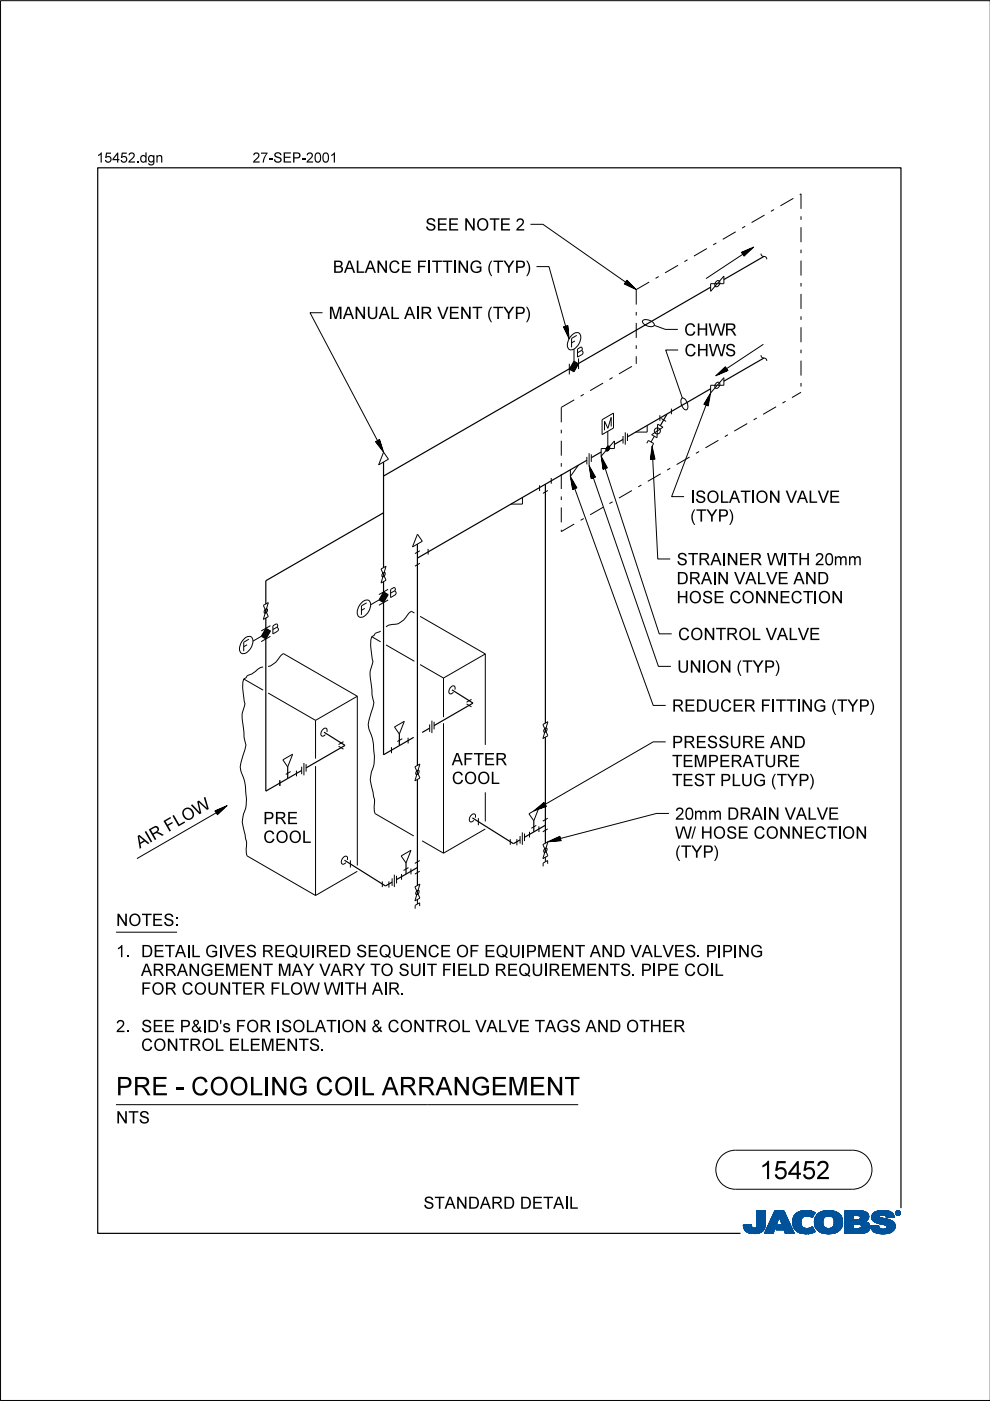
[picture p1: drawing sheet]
<svg xmlns="http://www.w3.org/2000/svg" width="210mm" height="297mm" viewBox="0 0 210 297" stroke-linecap="round" stroke-linejoin="round" font-family="sans-serif">
<defs><g id="words">
<g font-size="4">
<text x="24.6" y="232.2">PRE -COOLI</text>
<text x="57.3" y="232.2">N</text>
<text x="61.2" y="232.2">G COI</text>
<text x="76.5" y="232.2">LARRAN</text>
<text x="99.9" y="232.2">GEM</text>
<text x="112.1" y="232.2">EN</text>
<text x="119.6" y="232.2">T</text>
<text x="161" y="250">15452</text>
</g>
<g font-size="2.6">
<text x="90.2" y="48.9">SEE N</text>
<text x="100.9" y="48.9">OTE 2</text>
<text x="70.5" y="57.8">BALAN</text>
<text x="82.3" y="57.8">CE FI</text>
<text x="91.5" y="57.8">TTI</text>
<text x="96.9" y="57.8">N</text>
<text x="99.5" y="57.8">G (</text>
<text x="104.5" y="57.8">TYP)</text>
<text x="69.7" y="67.6">M</text>
<text x="72.7" y="67.6">AN</text>
<text x="77.7" y="67.6">UALAI</text>
<text x="89.1" y="67.6">R VEN</text>
<text x="100.1" y="67.6">T (</text>
<text x="104.5" y="67.6">TYP)</text>
<text x="145" y="71.2">CH</text>
<text x="150.2" y="71.2">W R</text>
<text x="145.1" y="75.5">CH</text>
<text x="150.3" y="75.5">W S</text>
<text x="146.4" y="106.6">I</text>
<text x="147.4" y="106.6">SOLATI</text>
<text x="160.2" y="106.6">ON</text>
<text x="166.6" y="106.6">VALVE</text>
<text x="146.4" y="110.6">(</text>
<text x="147.6" y="110.6">TYP)</text>
<text x="143.4" y="119.8">STRAI</text>
<text x="154" y="119.8">N</text>
<text x="156.6" y="119.8">ER W I</text>
<text x="167" y="119.8">TH</text>
<text x="172.8" y="119.8">20mm</text>
<text x="143.4" y="123.9">DRAI</text>
<text x="152" y="123.9">N</text>
<text x="155.6" y="123.9">VALVE AN</text>
<text x="173.2" y="123.9">D</text>
<text x="143.4" y="127.9">H</text>
<text x="146" y="127.9">OSE CON</text>
<text x="162.6" y="127.9">N</text>
<text x="165.2" y="127.9">ECTI</text>
<text x="173.4" y="127.9">ON</text>
<text x="143.7" y="135.7">CON</text>
<text x="151.7" y="135.7">TROLVALVE</text>
<text x="143.6" y="142.6">UN</text>
<text x="148.8" y="142.6">I</text>
<text x="149.8" y="142.6">ON</text>
<text x="156.2" y="142.6">(</text>
<text x="157.4" y="142.6">TYP)</text>
<text x="142.5" y="150.9">REDUCER FI</text>
<text x="164.5" y="150.9">TTI</text>
<text x="169.8" y="150.9">N</text>
<text x="172.4" y="150.9">G (</text>
<text x="177.4" y="150.9">TYP)</text>
<text x="142.5" y="158.6">PRESSURE AN</text>
<text x="168.3" y="158.6">D</text>
<text x="95.8" y="166.2">COOL</text>
<text x="95.8" y="162.3">AFTER</text>
<text x="142.5" y="166.7">TEST PLUG (</text>
<text x="142.5" y="162.6">TEM</text>
<text x="150.1" y="162.6">PERATURE</text>
<text x="164.7" y="166.7">TYP)</text>
<text x="143.2" y="173.8">20mm DRAI</text>
<text x="162.7" y="173.8">N</text>
<text x="166.3" y="173.8">VALVE</text>
<text x="29.6" y="180" transform="rotate(-30 29.6 180)">A IR F LO W</text>
<text x="55.8" y="178.7">COOL</text>
<text x="55.8" y="174.7">PRE</text>
<text x="143.2" y="177.8">W /H</text>
<text x="151.2" y="177.8">OSE CON</text>
<text x="167.7" y="177.8">N</text>
<text x="170.3" y="177.8">ECTI</text>
<text x="178.5" y="177.8">ON</text>
<text x="143.2" y="181.8">(</text>
<text x="144.4" y="181.8">TYP)</text>
<text x="24.6" y="196.3">N</text>
<text x="27.2" y="196.3">OTES:</text>
<text x="24.6" y="202.9">1. DETAI</text>
<text x="40.5" y="202.9">LGI</text>
<text x="47.3" y="202.9">VES REQUI</text>
<text x="66.9" y="202.9">RED SEQUEN</text>
<text x="90.7" y="202.9">CE OF EQUI</text>
<text x="111.5" y="202.9">PM</text>
<text x="116.9" y="202.9">EN</text>
<text x="121.9" y="202.9">T AN</text>
<text x="130" y="202.9">D VALVES.PI</text>
<text x="153" y="202.9">PI</text>
<text x="156.4" y="202.9">N</text>
<text x="159" y="202.9">G</text>
<text x="29.9" y="206.9">ARRAN</text>
<text x="42.5" y="206.9">GEM</text>
<text x="50.7" y="206.9">EN</text>
<text x="55.7" y="206.9">T M</text>
<text x="61.9" y="206.9">AY VARY TO SUI</text>
<text x="90.5" y="206.9">T FI</text>
<text x="96.9" y="206.9">ELD REQUI</text>
<text x="116.3" y="206.9">REM</text>
<text x="124.2" y="206.9">EN</text>
<text x="129.2" y="206.9">TS.PI</text>
<text x="139.2" y="206.9">PE COI</text>
<text x="151.4" y="206.9">L</text>
<text x="29.9" y="210.9">FOR COUN</text>
<text x="49.1" y="210.9">TER FLOW W I</text>
<text x="73.1" y="210.9">TH</text>
<text x="78.9" y="210.9">AI</text>
<text x="82.3" y="210.9">R.</text>
<text x="24.6" y="218.8">2. SEE P&amp;I sFOR I</text>
<text x="43.9" y="218.8">D'</text>
<text x="59.6" y="218.8">SOLATI</text>
<text x="72.4" y="218.8">ON</text>
<text x="78.8" y="218.8">&amp; CON</text>
<text x="90.2" y="218.8">TROLVALVE TAGS AN</text>
<text x="129.1" y="218.8">D OTH</text>
<text x="140.3" y="218.8">ER</text>
<text x="29.9" y="222.8">CON</text>
<text x="37.9" y="222.8">TROLELEM</text>
<text x="58.3" y="222.8">EN</text>
<text x="63.3" y="222.8">TS.</text>
<text x="24.6" y="238.2">N</text>
<text x="27.2" y="238.2">TS</text>
<text x="89.8" y="256.3">STAN</text>
<text x="99.2" y="256.3">DARD DETAI</text>
<text x="120.6" y="256.3">L</text>
</g>
<g font-size="2.2">
<text x="20.5" y="34.5">15452.</text>
<text x="29.6" y="34.5">dgn</text>
<text x="53.6" y="34.5">27-</text>
<text x="57.9" y="34.5">SEP- 001</text>
<text x="64.9" y="34.5">2</text>
</g>
</g></defs>
<g fill="none" stroke="#00539a" stroke-width=".21">
<path d="M157.6 259.8h1.7M157.6 259.9h1.7M157.6 259.9l1.7 .1M157.6 260h1.8M158.1 259.7h1.2M159.3 259.7h-1.7l.1 .7M159.3 259.7h-.9M159.3 259.7l.1 .3M159.4 260l.1 .3M160.4 260l-.2 .3h2M160.5 259.6h1.8M160.5 259.6l-.1 .4"/>
<path d="M160.5 259.7h1.8M160.5 256.7v2.9M160.5 256.9h1.8M160.5 257.5h1.8M160.5 256.7h1.8v2.7M160.5 256.8h1.8M160.5 256.8l1.8 .1M160.5 256.9l1.8 .1M160.5 257h1.8M160.5 257.1h1.8M160.5 257.2h1.8M160.5 257.2l1.8 .1"/>
<path d="M160.5 257.3h1.8M160.5 257.4h1.8M160.5 257.4l1.8 .1M160.5 257.6h1.8M160.5 257.6l1.8 .1M160.5 257.7h1.8M160.5 257.8h1.8M160.5 257.9h1.8M160.5 258h1.8M160.5 258.1h1.8M160.5 258.1l1.8 .1M160.5 258.2h1.8"/>
<path d="M160.5 258.3h1.8M160.5 258.3l1.8 .1M160.5 258.4h1.8M160.5 258.5h1.8M160.5 258.5l1.8 .1M160.5 258.6h1.8M160.5 258.6l1.8 .1M160.5 258.7h1.8M160.5 258.8h1.8M160.5 258.9h1.8M160.5 259h1.8M160.5 259.1h1.8"/>
<path d="M160.5 259.2h1.8M160.5 259.3h1.8M160.5 259.8h1.8M162.2 260h-1.8M162.2 259.9v.3M162.2 259.9h-1.8M162.2 259.8h-1.7M162.3 259.4l-.1 .5M162.3 259.4v-2.7h-1.8v2.9M162.3 259.5h-1.8M162.3 259.6h-1.8M162.3 256.7l-1.8 .1"/>
<path d="M162.3 259.4h-1.8M163.7 258.1h3.1M163.7 258h3.1M163.7 257.9h3M163.8 257.8h2.9M163.8 257.7h2.9M163.8 257.7h2.8M163.9 257.6h2.7M163.9 257.5h2.7M164 257.4h2.5M164 257.3h2.5M164.1 257.2h2.3"/>
<path d="M164.1 257.1h2.3M164.1 257h2.3M164.2 257h2.1M164.2 256.9h2.1M164.2 256.8h2.1M164.3 256.7h1.9l2.2 4.8h-1.9l-.3-.8h-1.7l.4-1h1l-.7-1.7-1.3 3.5h-1.8zM164.5 260h-1.7M164.5 259.9l-1.7 .1M164.5 259.9h-1.7M164.5 259.8l-1.7 .1M164.6 259.8h-1.7M164.6 259.7l-1.7 .1"/>
<path d="M164.6 259.7h-1.7M164.6 259.6h-1.7M164.6 259.5l-1.6 .1M164.7 259.5h-1.7M164.7 259.4l-1.7 .1M164.7 259.4h-1.7M164.7 259.3l-1.6 .1M164.7 259.3h-1.6M164.8 259.2l-1.7 .1M164.8 259.2h-1.7M164.8 259.1l-1.6 .1M164.8 260h2.9"/>
<path d="M164.8 259.1h-1.6M164.8 259.9h2.9M164.8 259l-1.6 .1M164.9 259.9h2.7M164.9 259h-1.7M164.9 259.8h2.7M164.9 258.9h-1.6M164.9 258.8h-1.6M164.9 259.7h2.7M164.9 259.7l-.4 1 3.6 .1M165 258.7h-1.6M165 258.6l-1.6 .1"/>
<path d="M165 258.6h-1.6M165 258.5l-1.6 .1M165 258.5h-1.6M165.1 258.4l-1.6 .1M165.1 258.4h-1.6M165.1 258.3l-1.6 .1M165.1 258.3h-1.6M165.1 258.2l-1.5 .1M165.1 258.2h-1.5M165.2 258.1l-1.6 .1M165.2 258.1h-1.6M165.2 258l.7 1.7h-1"/>
<path d="M165.2 258l.7 1.7M165.3 258.1h1.5M165.3 258.1l1.6 .1M165.3 258.2h1.6M165.3 258.2l1.6 .1M165.3 258.3h1.6M165.4 258.3l1.6 .1M165.4 258.4h1.6M165.4 258.4l1.6 .1M165.4 258.5h1.6M165.4 258.5l1.7 .1M165.4 258.6h1.7"/>
<path d="M165.5 258.6l1.6 .1M165.5 258.7h1.6M165.5 258.8h1.7M165.5 258.9h1.7M165.6 258.9h1.6M165.6 259h1.7M165.6 259l1.7 .1M165.6 259.1h1.7M165.6 259.1l1.7 .1M165.7 259.2h1.7M165.7 259.2l1.7 .1M165.7 259.3h1.7"/>
<path d="M165.7 259.3l1.7 .1M165.7 259.4h1.7M165.8 259.4l1.7 .1M165.8 259.5h1.7M165.8 259.5l1.7 .1M165.8 259.6h1.7M166.2 256.7l2.2 4.8M166.2 256.8l-1.9-.1-2.2 4.8h1.8l1.3-3.5M168 258.9l.4 1.5M168 258.9h1.8M168 259h1.8M168 259.1h1.8"/>
<path d="M168 259.2h1.8M168 259.2l1.8 .1M168 259.3h1.8M168 259.3l1.8 .1M168.1 259.4h1.8M168.1 259.5h1.7M168.1 259.4l1.7 .1M168.1 259.5l1.8 .1M168.1 259.6h1.8M168.1 259.7h1.8M168.1 259.7l1.8 .1M168.1 259.8h1.8"/>
<path d="M168.1 259.8l1.8 .1M168.2 260h1.8M168.2 259.9h1.8M168.3 258l-.3 .9M168.9 257.3l-.6 .7M169.1 257.1h3.6M169.2 257h3.4M169.4 256.9h3.1M169.5 256.9h2.9M169.8 256.8h2.4M169.8 259.1a1.33 1.33 0 0 0 .8 1.4 1.33 1.33 0 0 0 1.5-.3l.2-.1M169.8 259.1h-1.8"/>
<path d="M169.8 259l-1.8 .1M169.9 258.8l-1.9 .1M169.9 258.8h-1.9M169.9 258.7h-1.9M169.9 258.6h-1.8M169.9 258.6l-1.9 .1M169.9 258.5l-1.8 .1M169.9 258.5h-1.8M169.9 258.4l-1.8 .1M170 258.4h-1.9M170 258.4l-.2 .7M170 258.3l-1.8 .1"/>
<path d="M170 258.3h-1.8M170 258.2l-1.8 .1M170.1 258.2h-1.9M170.1 258.1l-.1 .3M170.1 258.1l-1.9 .1M170.2 258.1h-2M170.3 258h-2.1M170.3 256.7l-1.4 .5M170.3 256.7h1.5M170.3 256.7a4 4 0 0 1 2.5 .4M170.4 258h-2.1M170.4 257.9h-2.1"/>
<path d="M170.6 257.8l-2.3 .1M170.6 257.9l-.5 .2M170.8 257.8h-2.5M171.4 257.8h1M171.5 256.7l-1.7 .1M171.5 256.7l.6 .1M171.7 257.8h.7M171.8 257.9h.6M171.9 258h.4M172.1 258.1h.2M172.2 258.1h.1M172.3 258h-.3"/>
<path d="M172.4 257.7l-4 .1M172.5 257.7h-4.1M172.5 257.6l-4 .1M172.5 257.6h-4M172.6 257h-3.3M172.6 257.5l-4.1 .1M172.6 257.5h-4M172.6 257.4l-4 .1M172.7 257.4h-4M172.7 259h1.8M172.7 259.2h1.8M172.7 259.3h1.8"/>
<path d="M172.7 259.3l1.8 .1M172.7 259.4h1.8M172.7 257.3l-3.9 .1M172.7 259.5h1.8M172.7 259.5l1.8 .1M172.7 259.6h1.8M172.7 259.7h1.8M172.7 258.6h1.8M172.7 257.3h-3.9M172.8 259.8h1.8M172.8 257.2l-3.9 .1M172.8 259.9h1.8"/>
<path d="M172.8 259.9l.3 .6M172.8 259.8l1.8 .1M172.8 259.9l1.8 .1M172.8 257.2h-3.9M172.8 260h1.8M172.8 257.1l-.6 1.1a1.75 1.75 0 0 0-1.6-.3M172.9 257.1l-3.9 .1M173 257.8l-.3 1.3h1.8M173 257.8h5.3M173.1 257.7h5.2M173.1 257.7h5.1M173.1 257.6h5.1"/>
<path d="M173.2 257.6h4.9M173.2 257.5h4.8M173.4 257.4h4.6M173.4 257.4h4.5M173.5 257.3h4.4M173.6 257.2l4.2 .1M173.6 257.2h4.1M173.7 257.1l4 .1M173.8 257.1h3.8M173.9 257h3.5M174 257h3.3M174.1 256.9h3.2"/>
<path d="M174.2 256.9h2.8M174.4 256.8h2.6M174.5 259h-1.8M174.5 259.2a1.15 1.15 0 0 0 1.3 1.3M174.5 259.2l-1.8-.1 .1 .8M174.5 258.9l-1.8 .1M174.5 258.9h-1.8M174.5 258.8l-1.8 .1M174.5 258.7l-1.8 .1M174.5 258.7h-1.8M174.5 258.6l-1.8 .1M174.5 258.5l-1.8 .1"/>
<path d="M174.6 258.5h-1.9M174.6 256.8h1.9M174.6 258.4l-.1 .8M174.6 258.4h-1.8M174.6 258.4l-1.9 .1M174.6 258.3l-1.8 .1M174.6 258.3h-1.8M174.7 258.2h-1.9M174.7 258.1l-.1 .3M174.8 258.1l-2 .1M174.8 258.1h-1.9M174.9 256.7a3.2 3.2 0 0 1 3.6 1.4l.1 .8-.1 1.1"/>
<path d="M174.9 258l-1.9 .1M175 258h-2M175.1 257.9l-.4 .2M175.1 257.9h-2.1M175.2 257.9h-2.2M175.5 256.7h.7M175.7 257.8l-.6 .1M175.7 257.8l.6 .1M175.7 257.8h-2.7M176 257.8h2.4M176.2 257.9h2.2M176.3 257.9l.5 .5"/>
<path d="M176.4 258h2M176.4 256.7h-1.5a2.68 2.68 0 0 0-1.9 1.1M176.5 258l2 .1M176.5 258.1h2M176.6 258.1h1.9M176.6 258.2h1.9M176.7 258.2l1.8 .1M176.7 258.3h1.8M176.7 258.3l1.9 .1M176.7 259.9h1.8M176.7 258.4h1.9M176.8 258.4l.1 .5"/>
<path d="M176.8 258.4l1.8 .1M176.8 258.5h1.8M176.8 258.6h1.8M176.9 258.8h1.7M176.9 258.8l1.8 .1M176.9 258.7h1.7M176.9 259.4h1.8M176.9 259.2l1.8 .1M176.9 259.1h1.8M176.9 259.2h1.8M176.9 258.9v.3M176.9 259.2a1.11 1.11 0 0 1-1.1 1.3"/>
<path d="M176.9 259h1.8M176.9 258.9h1.8M176.9 259.3h1.8M176.9 259.3l1.8 .1M178 257.4l-4.7 .1M178.4 257.9h-2.1l.5 .5M178.5 259.7l-1.7 .1M178.5 259.8l-1.8 .1M178.5 259.8h-1.7M178.5 260l-.2 .5M178.5 259.9l-1.8 .1M178.5 260h-1.8"/>
<path d="M178.6 259.7h-1.8M178.6 258.5l-1.8 .1M178.6 259.6h-1.8M178.6 259.5l-1.8 .1M178.6 259.5h-1.8M178.7 259.4h-1.8M179.1 259.7h1.8M179.1 259.5h5.2M179.1 256.9h4.4M179.1 257.5h5M179.1 256.8h4M179.1 256.8h3.4"/>
<path d="M179.1 257h4.5M179.1 257.1h4.7M179.1 257.1l4.7 .1M179.1 257.2h4.8M179.1 257.2l4.8 .1M179.1 257.3h4.8M179.1 257.3l4.9 .1M179.1 257.4h4.9M179.1 257.4l5 .1M179.1 257.6h5M179.1 257.6l5 .1M179.1 257.7h5"/>
<path d="M179.1 257.7l1.8 .1M179.1 257.8h1.8M179.1 257.9h1.8M179.1 258h1.8M179.1 258.1h1.8M179.1 258.2h1.8M179.1 258.3h1.8M179.1 258.4h1.8M179.1 258.5h1.8M179.1 258.5l1.8 .1M179.1 258.6h4.8M179.1 258.7h4.7"/>
<path d="M179.1 258.7h4.6M179.1 258.8h4.5M179.1 258.9h4.5M179.1 258.9h4.3M179.1 259h4.4M179.1 259l4.5 .1M179.1 259.1h4.6M179.1 259.1l4.7 .1M179.1 259.2h4.8M179.1 259.2l4.9 .1M179.1 259.3h5M179.1 259.3l5.1 .1"/>
<path d="M179.1 259.4h5.1M179.1 259.4l5.1 .1M179.1 259.5l1.8 .1M179.1 259.6h1.8M179.1 259.8h1.8M179.1 259.9h1.8M179.1 260h1.8M180.9 257.7v.9M181.8 259.5h-.9v1v-1M181.8 259.5h.2M181.8 259.5l.8 .3M182.1 257.7l2.1 .1"/>
<path d="M182.2 257.8h2M182.2 259.5l2.1 .1M182.3 258.5h1.7M182.3 258.5l-1.4 .1M182.3 257.9h1.9M182.4 257.9h1.8M182.4 257.9v.1M182.4 257.9l-.4-.2h-1.1v.9M182.4 258h1.8M182.4 258v.3M182.4 258.3l-.1 .2M182.4 259.6h1.9"/>
<path d="M182.4 258.1h1.8M182.4 258.1l1.8 .1M182.4 258.2h1.8M182.5 259.7h1.9M182.5 256.9l1.1 .1M182.5 259.7l1.9 .1M182.6 259.8h1.8M182.6 259.8v.4l-.2 .2M182.7 259.9h1.7M182.9 256.8h-3.8v4.7M183.3 256.9l-4.2-.1v4.7M183.6 257l.4 .4"/>
<path d="M183.9 259.2l.2 .2M184 258.5l-2.1 .1M184 258.5h-1.8M184 257.4l.1 .2M184.1 258.4l-.8 .6 .6 .2M184.1 258.4h-1.8M184.1 258.3l-1.7 .1M184.1 258.3h-1.7M184.1 257.6l.1 .6M184.1 258.2l-1.7 .1M184.1 259.4l.3 .5v.6M184.2 258.2l-.1 .2"/>
<path d="M184.2 258h-1.8M184.4 259.9h-1.7M184.5 260h-1.8M184.6 259.9v.2M184.6 259.9h1.7M184.6 260h1.7M184.8 258.1h1.7M184.8 258l.2 .7M184.8 258h1.7M184.8 258.3h2.5M184.8 258.3l2.8 .1M184.8 258.1l1.8 .1"/>
<path d="M184.8 258.2h2M184.8 258.4h3M184.8 258.4l3.2 .1M184.9 258.2l2.1 .1M184.9 257.6h4.6M184.9 258.5h3.4M184.9 258.5l3.6 .1M184.9 258.6h3.7M184.9 257.5h4.5M185 257.5h4.4M185 258.6l3.7 .1M185 258.7h3.9"/>
<path d="M185 258.7l.6 .4M185 257.4h4.3M185 257.4h4.4M185.1 258.7l3.9 .1M185.1 258.8h.7M185.1 257.3h4.1M185.2 258.9h.6M185.2 258.9l4.1 .1M185.3 257.2h3.9M185.3 259h4M185.3 257.1l3.8 .1M185.4 257.1h3.7"/>
<path d="M185.4 259l4 .1M185.5 257h3.5M185.5 259.1h4M185.6 259.1l3.9 .1M185.6 259.1l.5 .2M185.7 259.2h3.9M185.7 256.9h3M185.8 259.2l3.8 .1M185.8 258.9h3.4M185.9 258.8h3.2M185.9 256.8h2.7M185.9 256.8l-.8 .5-.3 .7"/>
<path d="M185.9 256.8l.7-.1a3.3 3.3 0 0 1 2.7 .6h-4.2M186 259.3h3.6M186.1 256.8h2.3M186.1 259.4h3.6M186.1 259.3l1.5 .4 .4 .2M186.3 259.8l-.5 .1M186.3 259.8l-1.7 .1M186.3 259.8v.3M186.3 259.4h3.4M186.4 257.9h-1.6M186.4 257.9l.1 .1M186.5 257.9h-1.7"/>
<path d="M186.5 257.8h-1.7M186.5 258v.1M186.5 257.8l-.1 .1M186.5 257.7h-1.6M186.5 259.4l3.2 .1M186.5 258.1l.1 .1M186.6 257.6l-1.7 .1M186.6 258.2l.4 .1M186.7 256.7h.8M186.7 259.5h3M186.9 257.6h-2M186.9 259.5l2.9 .1"/>
<path d="M187 258.3l1.7 .4 .9 .6M187.2 259.6h2.6M187.3 257.6h2.2M187.4 259.7h2.4M187.6 257.6l1.9 .1M187.6 259.7h2.2M187.6 257.7h2M187.7 257.7a1.07 1.07 0 0 0-1.2 .1M187.7 257.7l.1 .1M187.7 257.8h1.9M187.8 257.8h1.7M187.8 256.7h-1.3"/>
<path d="M187.8 257.8l.1 .4M187.8 257.9h1.7M187.8 257.9h1.8M187.9 258h1.7M187.9 258l1.7 .1M187.9 258.1h1.1M187.9 258.1h1.7M187.9 259.9h1.9M188 259.9l.1 .2M188 260h1.8M188.1 257h-2.6M188.2 257h.6"/>
<path d="M188.7 256.9h-2.9M189.3 257.3l.3 .8-1.7 .1M189.6 259.3l.2 .4v.6M189.8 259.9l-1.8 .1M189.8 259.8h-2.1M189.8 259.8h-1.9M189.9 257.2v.1M189.9 257.1h.1M189.9 257.2h.1M189.9 257.3h.1M189.9 257.3l.2 .3M190 257.4h.1"/>
<path d="M190 257.4l.1 .1M190 257.5h.2M190 257.2v.1M190 257.2l.2 .3M190 257.3l.2 .2M190 257.1h-.1M190 257h-.1M190.1 257h-.2M190.1 257.5l.2 .1M190.1 256.9h-.1M190.1 257.6h.6M190.2 256.8l-.1 .1"/>
<path d="M190.2 257.5l.2 .1M190.2 257.5l-.1 .1M190.2 257.6h.4M190.2 256.9h.4M190.2 256.9h.4l-.1 .3 .2 .3-.3-.3-.2 .3zM190.2 256.9v.6l.1-.3 .3 .3M190.2 257h.4M190.2 257.1h.1M190.2 257.1h.5M190.2 257.2h.5M190.2 257.2l.3 .1M190.2 257.3h.1"/>
<path d="M190.2 257.4h.1M190.2 257.4l.1 .1M190.2 256.8h-.1M190.3 257h.2v.1l-.2 .1zM190.3 257v.2M190.3 257h-.1M190.4 257.2l.2 .3M190.4 257.6h.1M190.4 256.8h-.2l-.2 .4M190.4 256.7a.5 .5 0 0 1 .5 .5 .5 .5 0 0 1-.5 .5M190.4 256.8l.4 .2v.2M190.4 256.7a.5 .5 0 0 0-.5 .5 .5 .5 0 0 0 .5 .5l-.3-.1"/>
<path d="M190.4 256.8l.3 .1 .1 .3M190.4 256.7l-.4 .2-.1 .3M190.4 256.7v.1M190.4 257.6v.1M190.4 256.7l.3 .1 .2 .4M190.4 257h-.1l.1 .2M190.4 257l.2 .1-.2 .1M190.4 257h.1M190.5 257.3h.1M190.5 257.3l.1 .1M190.5 257.2l.2 .3M190.5 257.4h.1"/>
<path d="M190.5 257.1h.2M190.5 257.4l.2 .1M190.5 257l-.1 .2M190.5 256.7h-.3M190.6 257.5h.2M190.6 256.8h.1M190.6 257.1l-.1 .1M190.7 257.1h-.1M190.7 257.1l-.2 .1M190.7 257.1l-.5-.2v.6l.1-.3M190.7 257h-.1M190.7 256.8l.1 .1"/>
<path d="M190.7 256.8h-.6M190.7 256.9h.2M190.8 257h.1M190.8 257.6h-.2M190.8 257.2v.2l-.4 .2M190.8 257.2l-.1 .3-.3 .1M190.8 257.1h.1M190.8 257.2h.1M190.9 257.4l-.2 .1M190.9 257.4h-.1M190.9 257.3l-.1 .1M190.9 257.3h-.1"/>
<path d="M190.9 257.2h.1M190.9 257.2l-.1 .3-.4 .2M190.9 257.1h-.1M157.7 260.1h1.7M157.7 260l1.7 .1M157.7 260.2h1.8M157.7 260.2l1.8 .1M157.7 260.3h1.8M157.7 260.3l1.9 .1M157.7 260.4h4.4M157.7 260.4l.4 .5M157.7 260.4l4.4 .1"/>
<path d="M157.8 260.5h4.3M157.8 260.6h4.3M157.8 260.7h4.2M157.9 260.7h4.1M157.9 260.8h4M158 260.8h3.9M158 260.9h3.9M158.1 260.9h3.3M158.1 261h3.6M158.2 261h3.5M158.3 261.1h3.2M158.4 261.2h3.1"/>
<path d="M158.5 261.2h2.9M158.6 261.3h2.7M158.7 261.4h2.4M158.8 261.4h2.1M159.1 261.5h1.6M159.5 260.3l.3 .1 .4-.1M159.7 261.5h.7M160.9 261.4h.1M161.5 260.9h.2M161.6 261.1h-3.3M162.1 260.3l-2 .1M162.2 260.2l-1.9 .1"/>
<path d="M162.2 260.2a2.25 2.25 0 0 1-2.8 1.3l-.9-.2-.4-.4M162.2 260.2h-1.9M162.2 260.1l-1.8 .1M162.2 260.1h-1.8M162.2 260l-1.8 .1M164 261.4h-1.9M164 261.3l-1.9 .1M164 261.3h-1.8M164 261.2l-1.8 .1M164 261.2h-1.8M164.1 261.1l-1.9 .1M164.1 261.1h-1.8"/>
<path d="M164.1 261l-1.8 .1M164.1 261h-1.8M164.1 260.9l-1.8 .1M164.2 260.9h-1.8M164.2 260.8l-1.8 .1M164.2 260.8h-1.8M164.2 260.7l-1.8 .1M164.2 260.7h-1.7M164.2 260.6l-1.7 .1M164.3 260.6h-1.8M164.3 260.5h-1.8M164.3 260.4l-1.7 .1"/>
<path d="M164.3 260.4h-1.7M164.3 260.3l-1.7 .1M164.4 260.3h-1.8M164.4 260.2l-1.7 .1M164.4 260.2h-1.7M164.4 260.1l-1.7 .1M164.4 260.1h-1.7M164.5 260l-1.8 .1M164.5 260.7h3.5M164.6 260.7h3.4M164.6 260.6h3.4M164.6 260.5h3.4"/>
<path d="M164.6 260.5h3.3M164.6 260.4h3.3M164.7 260.4h3.2M164.7 260.3h3.2M164.7 260.3h3.1M164.7 260.2h3.1M164.8 260.1h3M164.8 260.1h2.9M166.3 260.8h1.8M166.3 260.8l1.8 .1M166.3 260.9h1.8M166.3 260.9l1.8 .1"/>
<path d="M166.3 261h1.9M166.3 261l1.9 .1M166.4 261.1h1.8M166.4 261.1l1.8 .1M166.4 261.2h1.9M166.4 261.2l1.9 .1M166.4 261.3h1.9M166.5 261.3l1.8 .1M166.5 261.4h1.9M166.5 261.5h1.9M166.5 261.5l-.3-.8 .3 .8h1.9M168.2 260l1.9 .1"/>
<path d="M168.2 260.1h1.9M168.2 260.1l1.9 .1M168.2 260.2h2M168.3 260.2l2 .1M168.3 260.3h2.1M168.3 260.3l2.2 .1M168.3 260.4h2.5M168.4 260.4l.6 .7M168.4 260.4l4.1 .1M168.5 260.5h4M168.5 260.6h4M168.6 260.7h4"/>
<path d="M168.6 260.7l4 .1M168.7 260.8h3.9M168.7 260.8l4 .1M168.8 260.9h3.9M168.9 260.9l3.8 .1M168.9 261h3.9M169 261l3.8 .1M169 261.1h3.9M169 261.1a4.2 4.2 0 0 0 3.8 0M169.1 261.1h3.8M169.2 261.2h3.5M169.3 261.3h3.2"/>
<path d="M169.5 261.4h2.8M169.6 261.4h2.6M170 261.5h2M170.6 261.6h.4M171.5 260.4h.9M171.6 260.4h.8M171.8 261.5h-1.5M171.8 260.3h.6M172 260.3h.3M172 260.2h.3M172.1 260.2h.2M172.2 260.1h.1"/>
<path d="M172.3 260.1l.6 1M172.6 261.2l-3.3 .1M172.8 260.1h1.9M172.9 260.1l1.9 .1M172.9 260.2h1.9M172.9 260.2l2 .1M172.9 260.3h2.2M173 260.3l2.1 .1M173 260.4h2.4M173 260.4h5.3M173.1 260.5h5.2M173.1 260.5l.7 .6 .8 .4"/>
<path d="M173.1 260.6h5.2M173.2 260.6h5M173.3 260.7h4.9M173.3 260.7h4.8M173.3 260.8h4.7M173.4 260.9h4.5M173.5 260.9h4.4M173.5 261h4.3M173.6 261h4.2M173.7 261.1h4M173.8 261.1h3.8M173.8 261.2h3.7"/>
<path d="M174 261.2h3.4M174.2 261.4h2.9M174.3 261.4h2.7M175.1 261.5h1.4M175.3 261.6h.4M176.6 260.2h1.9M177 261.4l-1 .2-1.4-.1h2.2M177.3 261.3h-3.3M178.1 260.8h-4.8M178.3 260.5l-.6 .6-.7 .3M178.3 260.4h-2.2M178.4 260.3l-2.2 .1"/>
<path d="M178.4 260.3h-2l-.6 .2M178.5 260.2l-2.1 .1M178.5 260.2h-2M178.5 260.1h-1.9M178.5 260l-1.9 .1M179.1 261.5h3.4M179.1 260.1h1.8M179.1 260.1l1.8 .1M179.1 260.2h1.8M179.1 260.2l1.8 .1M179.1 260.3h1.8M179.1 260.4h1.8"/>
<path d="M182.3 260.4h2.1M182.4 260.4h2M182.4 260.4l-.6 .1M183.1 261.4l-4 .1M183.4 261.3l-4.3 .1M183.5 261.3h-4.4M183.7 261.3h-.1M183.7 261.2l-4.6 .1M183.8 261.2h-4.7M183.9 261.1l-4.8 .1M184 261.1h-4.9M184 261l-4.9 .1"/>
<path d="M184.1 261l-.8 .4-1.1 .1M184.1 261h-5M184.1 260.9l-5 .1M184.2 260.9h-5.1M184.2 260.8l-5.1 .1M184.3 260.8h-5.2M184.3 260.7l-5.2 .1M184.3 260.7h-5.2M184.4 260.6l-5.3 .1M184.4 260.6h-5.3M184.4 260.5h-5.3M184.4 260.5l-.3 .5"/>
<path d="M184.4 260.4l-5.3 .1M184.5 260l-1.8 .1M184.5 260.2l-2 .1M184.5 260.3h-2M184.5 260.1h-1.9M184.5 260.2h-1.9M184.6 260l1.7 .1M184.6 260.1l.1 .3M184.6 260.1h1.8M184.6 260.2h1.8M184.6 260.1l1.8 .1M184.6 260.2l1.8 .1"/>
<path d="M184.7 260.3h1.8M184.7 260.3l1.8 .1M184.7 260.4a2.52 2.52 0 0 0 2.7 1.2M184.7 260.4h1.9M184.7 260.5h2M184.7 260.5h2.1M184.8 260.6h2.1M184.8 260.6h4.8M184.8 260.7h4.7M184.9 260.8h4.6M184.9 260.8h4.5M185 260.9h4.4"/>
<path d="M185.1 260.9h4.3M185.1 261h4.3M185.2 261.1h4M185.2 261.1h3.9M185.3 261.2h3.7M185.4 261.2h3.5M185.5 261.3h3.4M185.7 261.3h3.1M185.8 261.4h2.7M185.9 261.5h2.4M186.3 260.1a1.08 1.08 0 0 0 1.4 .5M186.4 261.5h1.6"/>
<path d="M186.6 261.6h.9M188 260.4h1.8M188 260.4l-.3 .2M188.1 260.3h1.7M188.1 260.1l-.1 .3M188.1 260.2h1.7M188.3 261.5l-.9 .1M188.9 261.3l-.6 .2M189.3 261.1h-4.1M189.4 260.9l-.5 .4M189.6 260.7h-4.8M189.7 260.6h-2"/>
<path d="M189.7 260.5h-1.9M189.7 260.5h-1.8M189.7 260.4h-1.7M189.7 260.3h-1.6M189.8 260.2h-1.7M189.8 260.3l-.4 .6M189.8 260.1h-1.7M189.8 260h-1.7"/>
<circle cx="190.4" cy="257.2" r=".51"/>
<circle cx="190.4" cy="257.2" r=".42"/>
</g>
<g fill="none" stroke="#000" stroke-width=".21">
<path d="M210 .1h-209.9v296.8h209.9M112.5 47.6h2.6l17.5 12.2M113.7 56.5h2.7l3.7 13.3-.1-.2 .2-.1v.8l-.3-.8 .4-.2 .1 1.5-.6-1.4 .5-.3 .2 2.1-.9-1.9 .8-.3 .3 2.8-1.2-2.5 .9-.3M132.9 59.4l-.5 .8 2.5 1.2-2-2-.4 .8 1.9 .8-1.5-1.5-.2 .6 1.3 .6-1-1-.2 .4 .8 .4-.6-.6-.1 .2 .3 .1-.6-.4M151.8 59.7l.2-.1a.38 .38 0 0 1 .5-.1 .38 .38 0 0 1 .1 .4 .63 .63 0 0 1-.3 .8 .63 .63 0 0 1-.7-.2v-.4zM157.2 53.5l.6 .8 2-1.9-2.6 1.1 .6 .7 1.5-1.5-2 .8 .5 .5 1.1-1-1.3 .5 .2 .4 .6-.6-.7 .3 .2 .1 .2-.2-8.4 5.6M161.4 53.8a.65 .65 0 0 0 .8 .6l.4 .6M68.4 66.3h-2.7l14.3 27.1M120.7 77.1v2.3M120.8 78.2l.9 .6M120.8 78.1l1 .5M120.9 78l1 .5"/>
<path d="M121 77.9l.9 .5M121 77.8l1 .5M121.1 77.6l1 .6M121.1 77.6l1 .5M121.2 71.1a1.04 1.04 0 0 1 1-.6 1.04 1.04 0 0 1 .9 .7 2.68 2.68 0 0 1-2.2 3 1.37 1.37 0 0 1-.4-2.1zM121.2 77.5l1 .5M121.3 77.3l.9 .6M121.3 77.2l1 .6M121.4 77.1l1 .6M121.4 77l1 .6M121.5 76.9l1 .6M121.6 76.8l.9 .5"/>
<path d="M121.6 76.7l1 .5M121.7 74v2.6M121.7 76.6l1 .5-1 1.7-1-.5zM121.9 72.3l-.7 .4M122.3 71.1l-1.1 .6v2M122.5 74l.7-.4 .3 .3-.2 .4 .3 .4-.1 .4-1.1 .6zM122.7 76v2.2M123.3 74.3l-.9 .5M136.3 67.9a1.97 1.97 0 0 1 2.4 .9 .75 .75 0 0 1-1.1 .4l-1.2-.6a.46 .46 0 0 1-.1-.7zM138.7 69l2.4 .8h2.6M143.8 74.2h-2.7l3.6 10.2M150.7 60.1h2.8v-1.6l-2.8 3.3z"/>
<path d="M154.1 78.2l-.6 .3 .2-.2 .1 .2-.7 .3 .6-.6 .3 .3-1.3 .6 1.1-1 .4 .4-1.9 .9 1.5-1.5 .5 .7-2.5 1.1 2-1.9 .5 .8M161.4 75.3a.65 .65 0 0 0 .8 .6l.4 .6M161.9 73l-7.8 5.2M80.5 93.2l-.9 .5 1.7 2.2-.8-2.7-.7 .5 1.3 1.6-.7-2-.4 .4 .8 1.2-.4-1.4-.4 .3 .6 .6-.3-.7-.1 .1 .2 .3-.4-.7M81.3 95.9l1.1 1.5-2.1 1.2zM122.6 98.6l-1.7 2.4v-1.4M124.4 96.9v1.6M124.9 96.1v2.6M125.4 96.3v1.6M127.5 95.1h2.8v-1.6l-2.8 3.2zM127.7 89l2.4-1.4v3.1l-2.4 1.4zM127.9 99.5l.9-.3-1.3-2.5 .4 2.8 .7-.3-1-1.9 .3 2.1 .6-.3-.7-1.3 .2 1.4 .4-.2-.4-.7 .1 .7 .1-.1-.1-.2 11.7 35.7h2.6"/>
<path d="M128.7 94.9l.4-.3a.54 .54 0 0 1 0 .6 .54 .54 0 0 1-.5 .3zM128.7 94.8l.4-.2a.59 .59 0 0 1 .1 .7 .59 .59 0 0 1-.7 .3v-.3zM128.9 91.4v3.7M128.9 94.7h.2a.53 .53 0 0 1-.5 .8zM128.9 95l.1-.1-.3 .4 .2-.2M129 94.9v.2l-.3 .3zM129 95.1l.1-.3-.3 .2-.2 .4 .4-.3M129.6 90.4v-1.9l-.7 2.3-.7-1.5v1.9M132.1 92.4v1.6M132.6 91.7v2.6M133 91.9v1.6M137.1 94l.4-.6 1.1 .6-.3 .6"/>
<path d="M137.2 90.2v1.4h-2.4M137.9 97.4l1-.1-.6-2.7-.4 2.8 .8-.1-.4-2.1-.3 2.1 .6-.2-.3-1.4-.2 1.4h.4l-.2-.9-.1 .8h.2v-.3l1.1 21.8h2.6M138.7 92.5l-.7 1.2M139.4 89.9l-.1 2.9-1.1-.6 2.4-1.6zM139.9 88v1.2M140.2 88.7l1 .6M142.4 86.6v1.2M144.5 84.5a.75 .75 0 0 1 1.1 .6l.2 1a.56 .56 0 0 1-.3 .8 .56 .56 0 0 1-.7-.4l-.4-1v-.6zM149.2 85.7l1 .4 .5-2.8-1.5 2.4 .9 .2 .3-2-1 1.8 .6 .1 .3-1.5-.8 1.2 .4 .2 .2-.9-.4 .7h.2v-.3l-7.5 20.1h2.6M150.7 81.7h2.8v-1.6l-2.8 3.2zM151.8 81.2l.2-.1a.38 .38 0 0 1 .5 0 .38 .38 0 0 1 .1 .4 .63 .63 0 0 1-.3 .7 .63 .63 0 0 1-.7-.1v-.4zM88.5 113.3l1 1.5-2 1.2z"/>
<path d="M89 116.8l-1 .6M89 119.4l-1 .6M90.8 116.4v1.2M110.8 105.5v1.4h-2.5M114.4 102.9v1.2M116.2 104l-1.1 .6M116.9 101.3v1.3M121.4 103.8l.9-.4-1.4-2.4 .5 2.8 .8-.4-1.1-1.8 .4 2.1 .5-.4-.7-1.2 .2 1.4 .4-.2-.4-.8 .1 .8 .2-.1-.2-.3 16.9 46.7h2.6M125.3 101.5l1-.3-1.4-2.5 .4 2.8 .8-.4-1-1.8 .3 2.1 .5-.4-.7-1.2 .3 1.4 .4-.2-.5-.8 .2 .8 .1-.1-.1-.2 14 40.6h2.6M51.7 135.5a1.04 1.04 0 0 1 1-.6 1.04 1.04 0 0 1 .9 .7 2.68 2.68 0 0 1-2.2 3 1.37 1.37 0 0 1-.4-2.1zM52.4 136.7l-.7 .4M52.8 135.5l-1.1 .7v1.9"/>
<path d="M55.4 134.9l-1.8 1M55.5 134.8l.9 .6M55.5 134.7l1 .6M55.6 134.6l.9 .5M55.7 134.5l.9 .5M55.7 134.4l1 .6M55.8 134.2l.9 .6M55.8 128.4l1.1-.6-1.1 3.5 1.1-.6zM55.8 134.2l1 .5M55.9 134l1 .6M56 133.9l.9 .6M56 133.8l1 .6"/>
<path d="M56.1 133.7l.9 .6M56.1 133.6l1 .6M56.2 133.5l1 .6M56.3 129.2l.2-.1a.45 .45 0 0 1 .1 .6 .45 .45 0 0 1-.6 .2zM56.3 133.4l.9 .6M56.3 133.3l1 .6M56.4 133.2l1 .6-1 1.7-1-.6zM57.3 134.9l-1.9 1.1M57.3 132.7l-1.9 1.1M57.9 132.7l.7-.4 .3 .3-.2 .4 .3 .4-.1 .4-1 .6zM58.7 133l-.8 .5M76.6 127.8a1.04 1.04 0 0 1 1-.6 1.04 1.04 0 0 1 1 .7 2.68 2.68 0 0 1-2.2 3 1.37 1.37 0 0 1-.4-2.1z"/>
<path d="M77.3 129l-.7 .4M77.7 127.8l-1.1 .7v1.9M78.8 135l1.9 1.1M78.8 135a12.6 12.6 0 0 0 .3 5.2l-.1 .5a6.9 6.9 0 0 0-.2 4.8l.1 1.8 .4 1.7-.2 1a8.2 8.2 0 0 0-.9 4.5l.2 .6a13.9 13.9 0 0 1 1 5.3 5.9 5.9 0 0 1-.6 3.2 5 5 0 0 0 .1 3.5l.3 1.7a3.3 3.3 0 0 1 .1 2.2l.2 1.5 8.2 4.7M80.3 127.2l-1.7 1M80.4 127.1l1 .5M80.5 127l.9 .5M80.5 126.9l1 .5M80.6 126.7l1 .6M80.7 126.7l.9 .5M80.7 133.8l-1.2 .5-.2 .4-.5 .3M80.7 126.5l1 .6"/>
<path d="M80.8 120.6l1-.6-1 3.6 1-.6zM80.8 126.4l1 .6M80.9 126.3l.9 .6M80.9 126.2l1 .6M81 126.1l.9 .6M81 126l1 .6M81.1 125.9l1 .6M81.2 125.8l.9 .6M81.2 121.5l.2-.1a.45 .45 0 0 1 .2 .6 .45 .45 0 0 1-.6 .1zM81.2 125.7l1 .6M81.3 125.6l1 .5M81.3 125.5l1 .6-1 1.7-1-.6z"/>
<path d="M81.8 136.7l6.1 3.5M82.3 127.2l-2 1.1M82.3 124.9l-2 1.2M82.8 125v1.7l1.1-.7v-.5l-.3-.2M82.8 125l.8-.5 .2 .4-.2 .4M83.6 125.3l-.8 .5M87.9 130l-.7-.4-.8 .7a3.8 3.8 0 0 1-3.3 2.1l-.7 .1-.6 .4M89.1 130.7l13.8 7.9M102.9 138.6l-8.9 5.2M102.9 138.6v19.3M51.7 144l4.1 2.3M51.7 144a12.8 12.8 0 0 0 .2 5.2l-.1 .5a6.9 6.9 0 0 0-.2 4.7l.1 1.9 .4 1.6-.2 1.1a8.2 8.2 0 0 0-.8 4.5l.2 .6a9.8 9.8 0 0 1 .9 4.6 6.4 6.4 0 0 1-.6 3.9 5 5 0 0 0 .1 3.5l.4 1.7a3.3 3.3 0 0 1 .1 2.2l.2 1.5 14.5 8.4"/>
<path d="M55.8 141.4l-.5 .1-.6 .4a4.1 4.1 0 0 1-2.3 1.4l-.2 .4-.5 .3M56.8 141.3a4.5 4.5 0 0 0 2.8-2.4l.5-.3 15.7 9M56.8 146.9l10.1 5.8M66.9 152.7v8.1M69.3 155.2a.53 .53 0 0 0-.2-.8 .53 .53 0 0 0-.7 .3l-.3 .5a.53 .53 0 0 0 .1 .9 .53 .53 0 0 0 .8-.4M71.8 158.2l1 .6M72.8 157.2l-1 .7M75.8 147.6l-8.9 5.1M75.8 147.6v35.9M83 158.5v1.2M83.6 154.1l2.1-1.2-1 2.7zM85.3 156.6l-1 .6"/>
<path d="M86.5 156.4v1.2M89.1 140.9l4.9 2.9M91.1 153.6v1.6M91.6 152.8v2.6M92 153v1.6M94 143.8v8.3M94 153.3v27.6M96.4 146.2a.53 .53 0 0 0-.1-.8 .53 .53 0 0 0-.8 .4l-.3 .5a.53 .53 0 0 0 .2 .8 .53 .53 0 0 0 .7-.3M98.9 149.2l1.1 .7M100 148.3l-1.1 .6M115.1 153.6l1.1-.6-1.1 3.6 1.1-.6zM115.5 154.4l.2-.1a.45 .45 0 0 1 .2 .7 .45 .45 0 0 1-.6 .1z"/>
<path d="M141.1 157.3h-2.6l-23.5 13.6 .2-.2 .1 .1-.7 .3 .7-.5 .2 .3-1.3 .5 1.1-.9 .4 .4-2 .8 1.6-1.4 .5 .7-2.6 .9 2.1-1.8 .5 .9M45.6 171.9l.5 .8 2.1-1.9-2.6 1.1 .5 .7 1.5-1.5-1.9 .9 .5 .4 1-1-1.3 .6 .3 .3 .6-.6-17.8 10.3M59.3 165.4v1.2M60 161.1l2.1-1.2-1.1 2.7zM61.6 163.6l-1 .6M62.9 163.4v1.2M64 162.5v1.6M64.4 161.8v2.6M64.9 162v1.6M66.9 162.4v27.5M88 162.6l1-.6-1 3.6 1-.6zM88.4 163.4l.2-.1a.45 .45 0 0 1 .2 .6 .45 .45 0 0 1-.7 .2z"/>
<path d="M89.5 178.3l4.5 2.6M100.8 173.4a.53 .53 0 0 0-.2-.8 .53 .53 0 0 0-.8 .3l-.2 .5a.53 .53 0 0 0 .1 .8 .53 .53 0 0 0 .8-.3M101.4 173.5v1.5M102.9 175.8l-8.9 5.1M102.9 168v6.2M108.2 177.9v1.2M109.6 177.9v1.3M110.3 177.3v1.6M110.7 176.5v2.6M111.2 176.7v1.6M112.1 172.5l2.1-1.2-1 2.7zM112.3 176.4v1.2"/>
<path d="M113.7 175l-1 .6M114.3 175.2v1.2M115.1 179.1l1.1-.6-1.1 3.5 1.1-.6zM115.5 179.9l.2-.1a.45 .45 0 0 1 .2 .6 .45 .45 0 0 1-.6 .2zM116.1 173.5l-1 .6M116.1 175.7l-1 .7M141.8 172.5h-2.6l-21.1 5.5 .3-.2 .1 .2-.8 .1 .8-.4 .1 .4-1.4 .1 1.4-.6 .2 .6-2.1 .1 2-.8 .3 .7-2.8 .3 2.5-1.2 .3 .9M24.6 197.6h12.9M73.6 182.3a.53 .53 0 0 0-.1-.8 .53 .53 0 0 0-.8 .4l-.3 .5a.53 .53 0 0 0 .2 .8 .53 .53 0 0 0 .7-.3M74.3 182.4v1.5M75.8 184.7l-8.9 5.2M81.1 186.9v1.2"/>
<path d="M82.5 186.9v1.3M83.1 186.2v1.6M83.6 185.4v2.7M84.1 185.7v1.6M85.1 181.5l2-1.2-1 2.7zM85.1 185.3v1.2M86.6 183.9l-1 .7M87.1 184.2v1.2M88 188l1-.6-1 3.6 1-.6zM88.4 188.9l.2-.1a.45 .45 0 0 1 .2 .6 .45 .45 0 0 1-.7 .1zM88.5 190.7v1M89 192.1v-.7l-1 .6v.7"/>
<path d="M89 182.4l-1 .7M89 184.7l-1 .6M115.6 181.7v1M116.1 183.1v-.7l-.9 .6v.7M24.6 234.2h98M153 245.1l1.3-.9 1.6-.3h24.8a4.1 4.1 0 0 1 4.2 4.1 4.1 4.1 0 0 1-4.2 4.1h-24.8a4.1 4.1 0 0 1-3.8-2.5 4.1 4.1 0 0 1 .9-4.5z"/>
<circle cx="139.4" cy="91.4" r=".64"/>
</g>
<g fill="none" stroke="#000" stroke-width=".25">
<path d="M162 54.4l-8.5 4.9M120.7 78.2l-39.4 22.7M150.7 60.9l-28 16.2M162 75.9l-8.5 4.9M81.3 98v22.3M124.4 97.6l-35.9 20.7M127.5 95.8l-2.1 1.2M132.1 93.2l-1.8 1M141.4 87.8l-1.4 2.5M150.7 82.4l-17.7 10.2M81.3 108.7l-24.9 14.4v5M88.5 115.4v46.9"/>
<path d="M115.6 102.7v50.6M56.4 135.5v32.2l7.6-4.4M56.4 131v2.2M81.3 127.8v32.2l6.4-3.7M81.3 123.3v2.2M68.7 155.2l4.5 2.8-8.3 4.8M84.7 155.6v2.4M91.1 154.4l-1.6 .9M95.8 146.3l4.5 2.8-8.3 4.7M115.6 156.3v22.5M61 162.6v2.4M88.5 165.3v22.4"/>
<path d="M100.2 173.4l8.7 5.5 1.4-.8M113.2 174v2.4M115.6 175l-4.4 2.5M73 182.4l8.7 5.4 1.4-.8M86.1 183v2.3M88.5 183.9l-4.4 2.6M191 256.1v-220.5h-170.3v225.9h136.3"/>
</g>
<path d="M169.8 41.1v42.1M134.9 61.4v15.7M134.9 61.4l34.9-20.3M119 86.4l15.9-9.3M119 86.4v26.3M119 112.7l50.8-29.5" fill="none" stroke="#000" stroke-width=".21" stroke-dasharray="3.2 1.6 .8 1.6" stroke-linecap="butt"/>
<path d="M40.5 170.7l.3-.2 1.5 1.7-.5-2.3 .4-.2 1.7 1.6-.7-2.2 .3-.2 .8 2.6-.4 .2-1.8-1.6 .6 2.3-.4 .2z" fill-rule="evenodd" fill="#000"/>
<use href="#words"/>
</svg>
